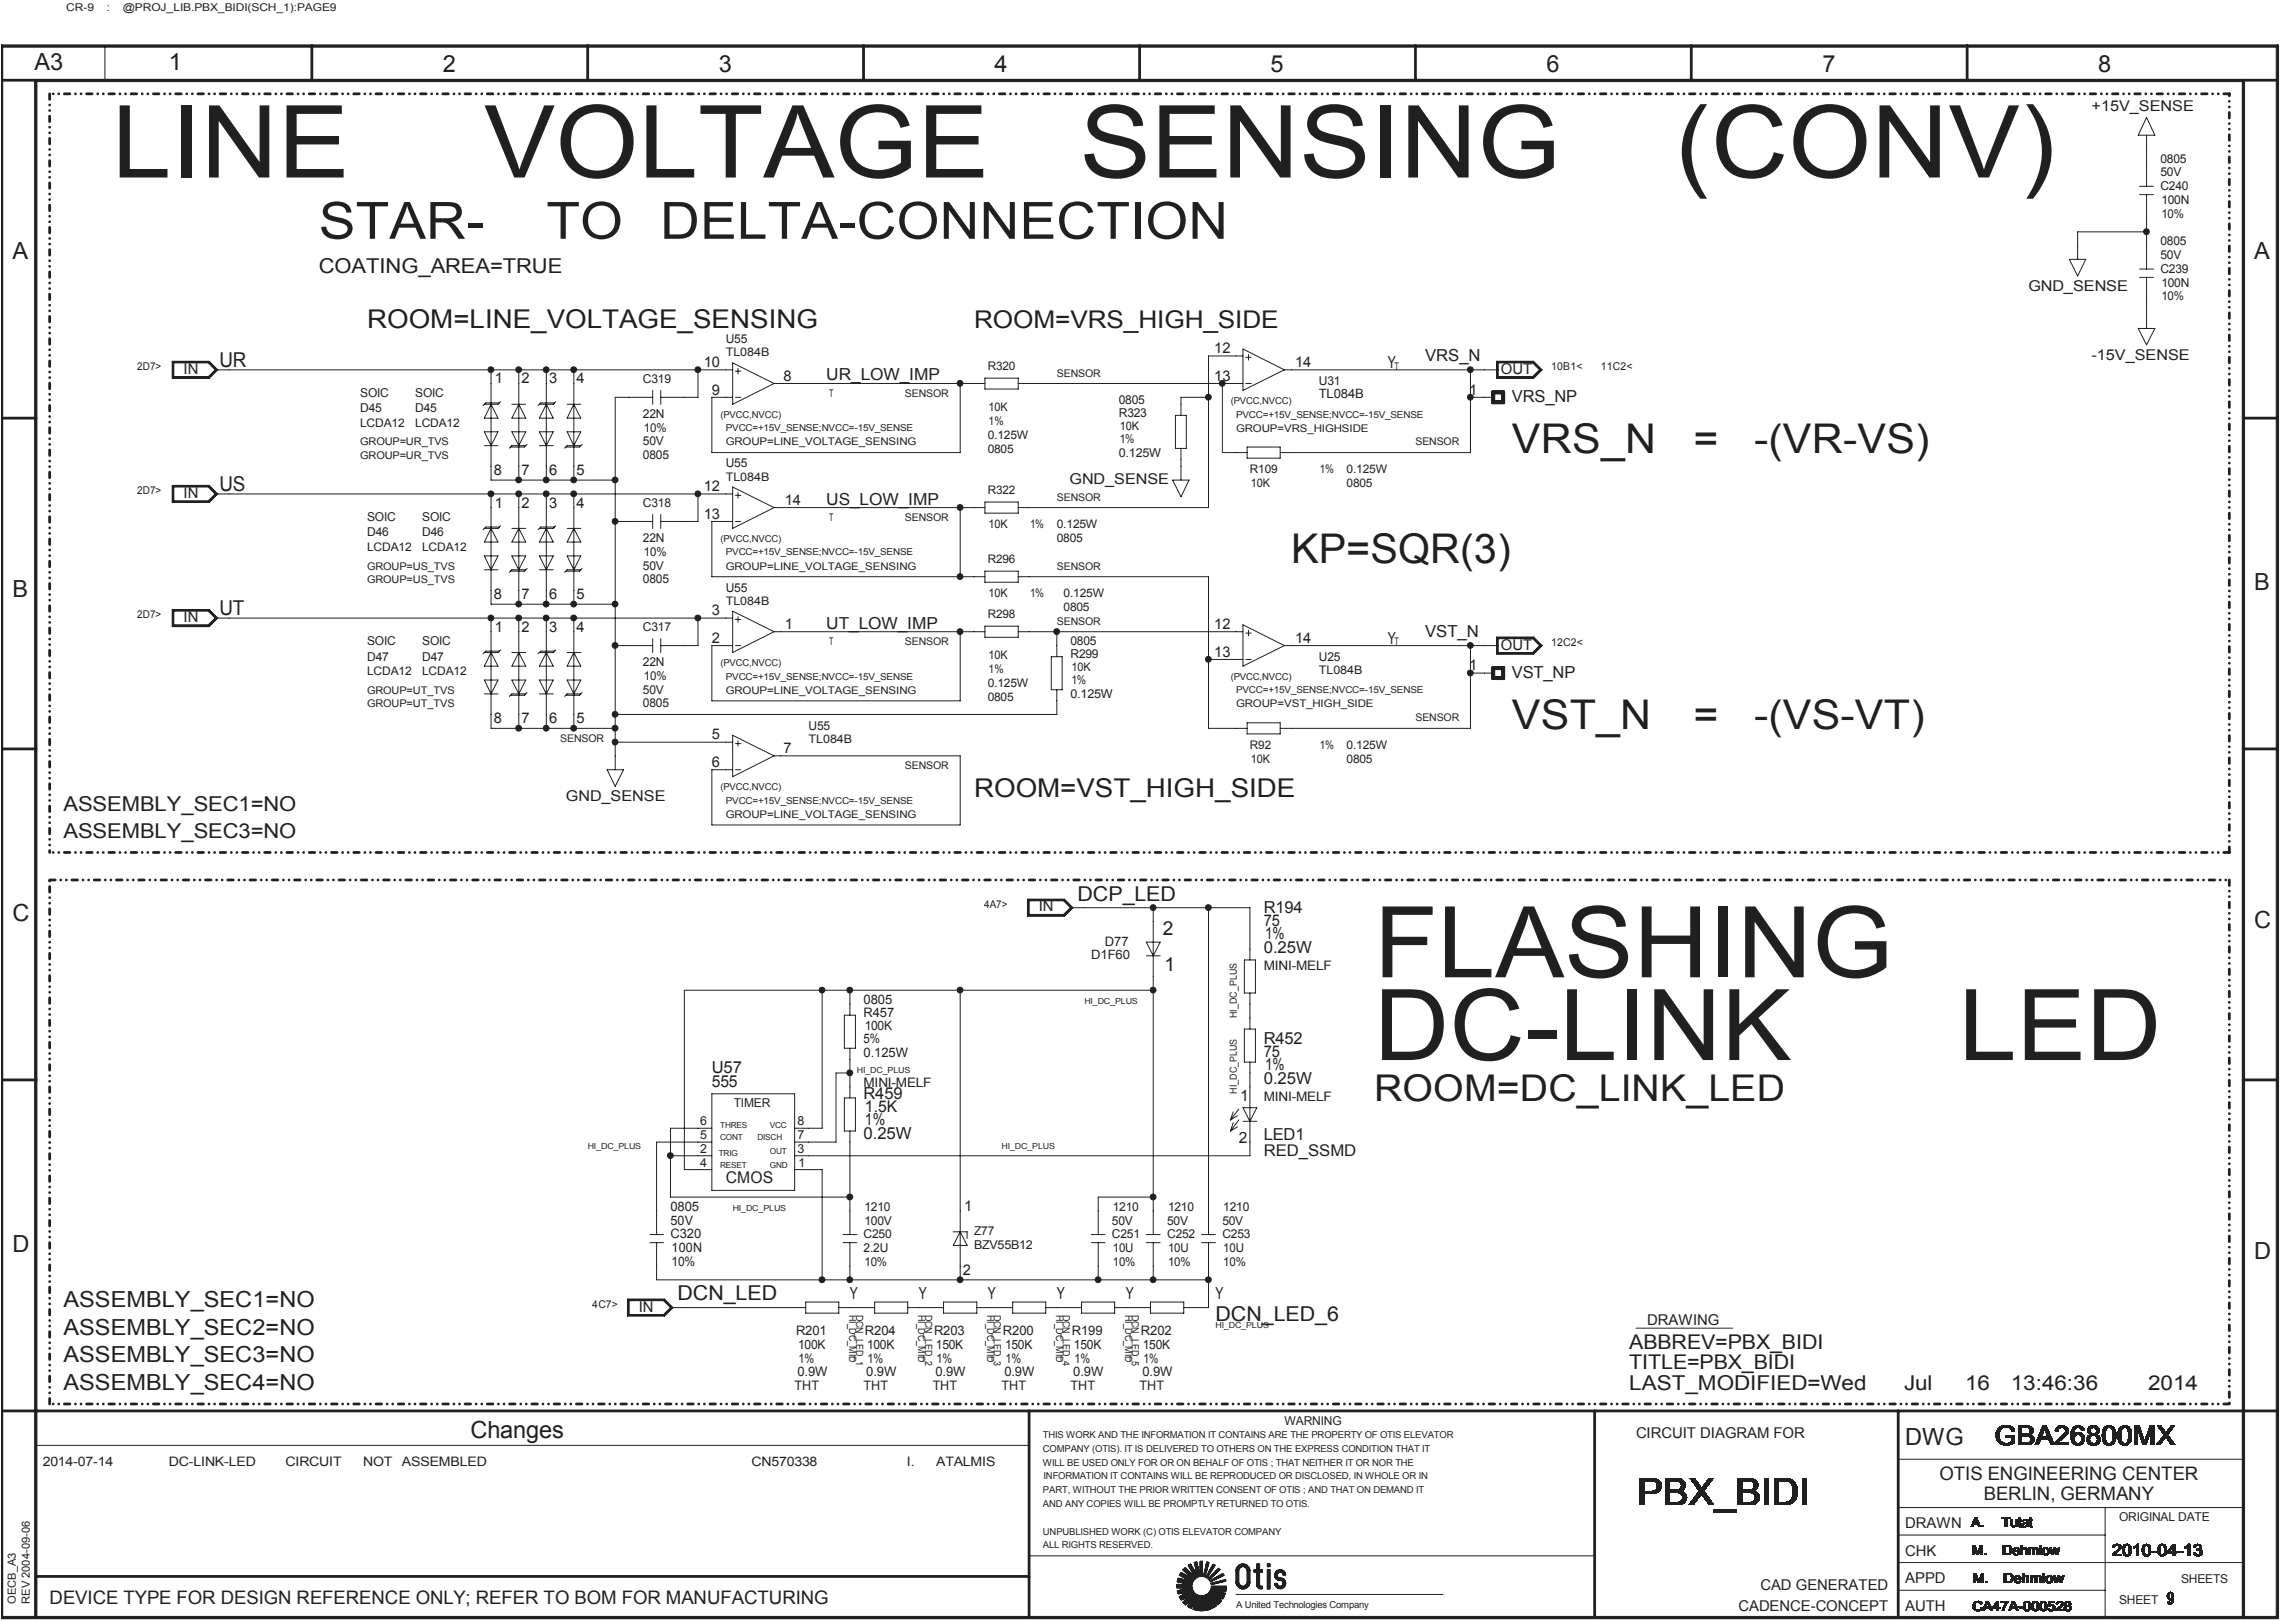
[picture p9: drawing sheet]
<svg xmlns="http://www.w3.org/2000/svg" width="297mm" height="210mm" viewBox="0 0 297 210" stroke-linecap="round" stroke-linejoin="round" font-family="sans-serif">
<defs><g id="words">
<g font-size="13" fill="#231f20">
<text x="14.5" y="23">LINE</text>
<text x="62.6" y="23">VOLTAGE</text>
<text x="139.7" y="23">SENSING</text>
<text x="216.7" y="23">(CONV)</text>
</g>
<g font-size="12.8" fill="#231f20">
<text x="177.8" y="126.5">FLASHING</text>
<text x="177.8" y="137.2">DC-LINK</text>
<text x="253.4" y="137.2">LED</text>
</g>
<g font-size="6.6" fill="#231f20">
<text x="41.2" y="30.9">STAR-</text>
<text x="70.7" y="30.9">TO</text>
<text x="85.4" y="30.9">DELTA-CONNECTION</text>
</g>
<g font-size="5.3" fill="#231f20">
<text x="195.6" y="58.6">VRS_N</text>
<text x="219.1" y="58.6">=</text>
<text x="226.9" y="58.6">-(VR-VS)</text>
<text x="167.1" y="72.9">KP=SQR(3)</text>
<text x="195.6" y="94.3">VST_N</text>
<text x="219.1" y="94.3">=</text>
<text x="226.9" y="94.3">-(VS-VT)</text>
</g>
<g font-size="4.8" fill="#231f20">
<text x="177.8" y="142.4">ROOM=DC_LINK_LED</text>
<text x="211.8" y="194.7">PBX_BIDI</text>
</g>
<text font-size="3.5" fill="#231f20" x="258.1" y="187">GBA26800MX</text>
<g font-size="3.3" fill="#231f20">
<text x="47.5" y="42.5">ROOM=LINE_VOLTAGE_SENSING</text>
<text x="126" y="103.1">ROOM=VST_HIGH_SIDE</text>
</g>
<text font-size="3.2" fill="#231f20" x="126" y="42.5">ROOM=VRS_HIGH_SIDE</text>
<g font-size="3.1" fill="#231f20">
<text x="4.5" y="9.1">A3</text>
<text x="21.9" y="9.1">1</text>
<text x="57.3" y="9.3">2</text>
<text x="93" y="9.3">3</text>
<text x="128.7" y="9.3">4</text>
<text x="164.4" y="9.3">5</text>
<text x="200.1" y="9.3">6</text>
<text x="235.8" y="9.3">7</text>
<text x="271.5" y="9.3">8</text>
<text x="1.6" y="33.5">A</text>
<text x="291.6" y="33.5">A</text>
<text x="1.6" y="77.3">B</text>
<text x="291.6" y="76.4">B</text>
<text x="1.6" y="119.2">C</text>
<text x="291.6" y="120.1">C</text>
<text x="1.6" y="162">D</text>
<text x="291.6" y="162.9">D</text>
<text x="60.9" y="186.1">Changes</text>
<text x="246.5" y="187">DWG</text>
</g>
<g font-size="2.9" fill="#231f20">
<text x="8.2" y="172.7">ASSEMBLY_SEC2=NO</text>
<text x="8.2" y="169.2">ASSEMBLY_SEC1=NO</text>
<text x="8.2" y="176.3">ASSEMBLY_SEC3=NO</text>
<text x="8.2" y="179.9">ASSEMBLY_SEC4=NO</text>
</g>
<g font-size="2.7" fill="#231f20">
<text x="41.2" y="35.3">COATING_AREA=TRUE</text>
<text x="28.4" y="47.5">UR</text>
<text x="28.4" y="63.5">US</text>
<text x="28.4" y="79.6">UT</text>
<text x="8.2" y="104.9">ASSEMBLY_SEC1=NO</text>
<text x="8.2" y="108.5">ASSEMBLY_SEC3=NO</text>
<text x="139.4" y="116.5">DCP_LED</text>
<text x="87.6" y="168.3">DCN_LED</text>
<text x="157.2" y="171">DCN_LED_6</text>
<text x="210.8" y="179.9">LAST_MODIFIED=Wed</text>
<text x="246.3" y="179.9">Jul</text>
<text x="254.2" y="179.9">16</text>
<text x="260.1" y="179.9">13:46:36</text>
<text x="277.9" y="179.9">2014</text>
</g>
<g font-size="2.6" fill="#231f20">
<text x="210.8" y="174.5">ABBREV=PBX_BIDI</text>
<text x="210.8" y="177.2">TITLE=PBX_BIDI</text>
</g>
<g font-size="2.5" fill="#231f20">
<text x="150.5" y="121">2</text>
<text x="150.7" y="125.6">1</text>
</g>
<g font-size="2.4" fill="#231f20">
<text x="250.9" y="191.5">OTIS ENGINEERING CENTER</text>
<text x="256.6" y="194.2">BERLIN, GERMANY</text>
<text x="6.4" y="207.5">DEVICE TYPE FOR DESIGN REFERENCE ONLY; REFER TO BOM FOR MANUFACTURING</text>
</g>
<g font-size="2.2" fill="#231f20">
<text x="273.2" y="201.3">2010-04-13</text>
<text x="280.4" y="207.5">9</text>
</g>
<g font-size="2.1" fill="#231f20">
<text x="179.6" y="47.7">Y</text>
<text x="184.4" y="46.8">VRS_N</text>
<text x="106.9" y="49.2">UR_LOW_IMP</text>
<text x="195.6" y="52">VRS_NP</text>
<text x="106.9" y="65.3">US_LOW_IMP</text>
<text x="106.9" y="81.4">UT_LOW_IMP</text>
<text x="179.6" y="83.3">Y</text>
<text x="184.4" y="82.4">VST_N</text>
<text x="195.6" y="87.7">VST_NP</text>
<text x="163.5" y="119.8">75</text>
<text x="163.5" y="118.1">R194</text>
<text x="163.5" y="123.3">0.25W</text>
<text x="163.7" y="121.5">1%</text>
<text x="163.5" y="136.8">75</text>
<text x="163.5" y="135.1">R452</text>
<text x="92.1" y="140.6">555</text>
<text x="92.1" y="138.8">U57</text>
<text x="111.7" y="142.2">R459</text>
<text x="111.9" y="143.9">1.5K</text>
<text x="163.5" y="140.3">0.25W</text>
<text x="163.7" y="138.5">1%</text>
<text x="111.7" y="147.4">0.25W</text>
<text x="111.9" y="145.6">1%</text>
<text x="163.5" y="149.5">RED_SSMD</text>
<text x="163.5" y="147.6">LED1</text>
<text x="93.9" y="153.1">CMOS</text>
<text x="110" y="168.1">Y</text>
<text x="118.9" y="168.1">Y</text>
<text x="127.8" y="168.1">Y</text>
<text x="136.7" y="168.1">Y</text>
<text x="145.6" y="168.1">Y</text>
<text x="157.2" y="168.1">Y</text>
</g>
<g font-size="2" fill="#231f20">
<text x="160.4" y="142.4">1</text>
<text x="160.3" y="148">2</text>
</g>
<g font-size="1.9" fill="#231f20">
<text x="270.6" y="14.4">+15V_SENSE</text>
<text x="262.4" y="37.6">GND_SENSE</text>
<text x="91" y="47.5">10</text>
<text x="157.1" y="45.7">12</text>
<text x="167.6" y="47.5">14</text>
<text x="270.6" y="46.5">-15V_SENSE</text>
<text x="23.7" y="48.4">IN</text>
<text x="64" y="49.6">1</text>
<text x="67.5" y="49.6">2</text>
<text x="71" y="49.6">3</text>
<text x="74.6" y="49.6">4</text>
<text x="92.1" y="51.1">9</text>
<text x="101.4" y="49.3">8</text>
<text x="157.1" y="49.3">13</text>
<text x="190.1" y="51.1">1</text>
<text x="194.2" y="48.4">OUT</text>
<text x="23.7" y="64.4">IN</text>
<text x="63.9" y="61.4">8</text>
<text x="64" y="65.7">1</text>
<text x="67.5" y="65.7">2</text>
<text x="67.5" y="61.4">7</text>
<text x="71" y="61.4">6</text>
<text x="71" y="65.7">3</text>
<text x="74.6" y="65.7">4</text>
<text x="74.6" y="61.4">5</text>
<text x="91" y="63.6">12</text>
<text x="101.5" y="65.3">14</text>
<text x="138.4" y="62.6">GND_SENSE</text>
<text x="91" y="67.1">13</text>
<text x="63.9" y="77.5">8</text>
<text x="67.5" y="77.5">7</text>
<text x="71" y="77.5">6</text>
<text x="74.6" y="77.5">5</text>
<text x="23.7" y="80.5">IN</text>
<text x="64" y="81.8">1</text>
<text x="67.5" y="81.8">2</text>
<text x="71" y="81.8">3</text>
<text x="74.6" y="81.8">4</text>
<text x="92.1" y="83.2">2</text>
<text x="92.1" y="79.6">3</text>
<text x="101.5" y="81.4">1</text>
<text x="157.1" y="81.4">12</text>
<text x="167.6" y="83.2">14</text>
<text x="157.1" y="85">13</text>
<text x="190.1" y="86.7">1</text>
<text x="194.2" y="84.1">OUT</text>
<text x="63.9" y="93.5">8</text>
<text x="67.5" y="93.5">7</text>
<text x="71" y="93.5">6</text>
<text x="74.6" y="93.5">5</text>
<text x="92.1" y="95.7">5</text>
<text x="92.1" y="99.3">6</text>
<text x="101.4" y="97.5">7</text>
<text x="73.2" y="103.6">GND_SENSE</text>
<text x="134.4" y="117.9">IN</text>
<text x="124.7" y="156.7">1</text>
<text x="124.6" y="164.9">2</text>
<text x="82.6" y="169.7">IN</text>
<text x="213.1" y="171.5">DRAWING</text>
<text x="211.7" y="186.1">CIRCUIT DIAGRAM FOR</text>
<text x="246.5" y="197.7">DRAWN</text>
<text x="246.5" y="201.3">CHK</text>
<text x="224.9" y="208.4">CADENCE-CONCEPT</text>
<text x="227.7" y="205.8">CAD GENERATED</text>
<text x="246.5" y="208.4">AUTH</text>
<text x="246.5" y="204.9">APPD</text>
</g>
<g font-size="1.8" fill="#231f20">
<text x="255.1" y="197.7">A.</text>
<text x="259" y="197.7">Tutat</text>
<text x="255.1" y="201.3">M.</text>
<text x="259.1" y="201.3">Dehmlow</text>
<text x="255.2" y="208.4">CA47A-000528</text>
<text x="255.2" y="204.8">M.</text>
<text x="259.2" y="204.8">Dehmlow</text>
</g>
<g font-size="1.7" fill="#231f20">
<text x="170.6" y="51.5">TL084B</text>
<text x="141.2" y="124.1">D1F60</text>
<text x="142.9" y="122.5">D77</text>
<text x="163.5" y="125.5">MINI-MELF</text>
<text x="111.7" y="129.9">0805</text>
<text x="111.7" y="131.6">R457</text>
<text x="111.7" y="136.7">0.125W</text>
<text x="111.7" y="134.9">5%</text>
<text x="111.9" y="133.2">100K</text>
<text x="111.7" y="140.7">MINI-MELF</text>
<text x="163.5" y="142.4">MINI-MELF</text>
<text x="86.7" y="158.5">50V</text>
<text x="86.7" y="156.7">0805</text>
<text x="86.7" y="160.3">C320</text>
<text x="86.9" y="163.9">10%</text>
<text x="86.9" y="162.1">100N</text>
<text x="103" y="172.8">R201</text>
<text x="111.9" y="172.8">R204</text>
<text x="120.8" y="172.8">R203</text>
<text x="129.8" y="172.8">R200</text>
<text x="138.7" y="172.8">R199</text>
<text x="147.6" y="172.8">R202</text>
<text x="102.8" y="179.9">THT</text>
<text x="103.2" y="178.1">0.9W</text>
<text x="103.3" y="174.6">100K</text>
<text x="103.3" y="176.3">1%</text>
<text x="111.7" y="179.9">THT</text>
<text x="112.1" y="178.1">0.9W</text>
<text x="112.2" y="174.6">100K</text>
<text x="112.2" y="176.3">1%</text>
<text x="120.7" y="179.9">THT</text>
<text x="121" y="178.1">0.9W</text>
<text x="121.1" y="174.6">150K</text>
<text x="121.2" y="176.3">1%</text>
<text x="129.6" y="179.9">THT</text>
<text x="129.9" y="178.1">0.9W</text>
<text x="130" y="174.6">150K</text>
<text x="130.1" y="176.3">1%</text>
<text x="138.5" y="179.9">THT</text>
<text x="138.8" y="178.1">0.9W</text>
<text x="138.9" y="174.6">150K</text>
<text x="139" y="176.3">1%</text>
<text x="147.4" y="179.9">THT</text>
<text x="147.8" y="178.1">0.9W</text>
<text x="147.9" y="174.6">150K</text>
<text x="147.9" y="176.3">1%</text>
<text x="5.5" y="189.7">2014-07-14</text>
<text x="21.9" y="189.7">DC-LINK-LED</text>
<text x="36.9" y="189.7">CIRCUIT</text>
<text x="47" y="189.7">NOT</text>
<text x="52" y="189.7">ASSEMBLED</text>
<text x="97.2" y="189.7">CN570338</text>
<text x="117.3" y="189.7">I.</text>
<text x="121.1" y="189.7">ATALMIS</text>
</g>
<g font-size="1.6" fill="#231f20">
<text x="279.5" y="22.8">50V</text>
<text x="279.5" y="21.1">0805</text>
<text x="279.5" y="24.6">C240</text>
<text x="279.6" y="28.2">10%</text>
<text x="279.6" y="26.4">100N</text>
<text x="279.5" y="35.3">C239</text>
<text x="279.5" y="33.5">50V</text>
<text x="279.5" y="31.8">0805</text>
<text x="279.6" y="37.1">100N</text>
<text x="279.6" y="38.9">10%</text>
<text x="93.9" y="44.4">U55</text>
<text x="46.6" y="51.4">SOIC</text>
<text x="46.6" y="53.4">D45</text>
<text x="53.7" y="51.4">SOIC</text>
<text x="53.7" y="53.4">D45</text>
<text x="83.2" y="49.6">C319</text>
<text x="144.7" y="52.3">0805</text>
<text x="144.7" y="53.9">R323</text>
<text x="170.6" y="49.8">U31</text>
<text x="83.2" y="57.6">50V</text>
<text x="83.2" y="54.1">22N</text>
<text x="83.2" y="59.4">0805</text>
<text x="83.3" y="55.8">10%</text>
<text x="144.7" y="59.1">0.125W</text>
<text x="144.9" y="57.3">1%</text>
<text x="83.2" y="65.7">C318</text>
<text x="93.9" y="60.5">U55</text>
<text x="47.5" y="67.5">SOIC</text>
<text x="47.5" y="69.4">D46</text>
<text x="54.6" y="67.5">SOIC</text>
<text x="54.6" y="69.4">D46</text>
<text x="83.2" y="70.1">22N</text>
<text x="83.3" y="71.9">10%</text>
<text x="83.2" y="73.7">50V</text>
<text x="83.2" y="75.5">0805</text>
<text x="93.9" y="76.5">U55</text>
<text x="47.5" y="83.5">SOIC</text>
<text x="54.6" y="83.5">SOIC</text>
<text x="83.2" y="81.7">C317</text>
<text x="138.5" y="83.5">0805</text>
<text x="47.5" y="85.5">D47</text>
<text x="54.6" y="85.5">D47</text>
<text x="83.2" y="86.2">22N</text>
<text x="83.2" y="89.8">50V</text>
<text x="83.3" y="88">10%</text>
<text x="138.5" y="85.1">R299</text>
<text x="138.6" y="88.5">1%</text>
<text x="170.6" y="85.5">U25</text>
<text x="83.2" y="91.5">0805</text>
<text x="104.6" y="94.4">U55</text>
<text x="138.5" y="90.3">0.125W</text>
<text x="94.9" y="143.3">TIMER</text>
<text x="90.6" y="147.4">5</text>
<text x="90.6" y="145.6">6</text>
<text x="90.6" y="149.2">2</text>
<text x="103.2" y="147.4">7</text>
<text x="103.2" y="149.2">3</text>
<text x="103.2" y="145.6">8</text>
<text x="90.6" y="151">4</text>
<text x="103.3" y="151">1</text>
<text x="111.7" y="160.2">C250</text>
<text x="111.8" y="158.5">100V</text>
<text x="111.8" y="156.7">1210</text>
<text x="126" y="161.7">BZV55B12</text>
<text x="126" y="159.9">Z77</text>
<text x="143.8" y="160.2">C251</text>
<text x="143.8" y="158.5">50V</text>
<text x="144" y="156.7">1210</text>
<text x="151" y="158.5">50V</text>
<text x="151" y="160.2">C252</text>
<text x="151.1" y="156.7">1210</text>
<text x="158.1" y="160.2">C253</text>
<text x="158.1" y="158.5">50V</text>
<text x="158.3" y="156.7">1210</text>
<text x="111.7" y="162">2.2U</text>
<text x="111.8" y="163.8">10%</text>
<text x="144" y="163.8">10%</text>
<text x="144" y="162">10U</text>
<text x="151.1" y="162">10U</text>
<text x="151.1" y="163.8">10%</text>
<text x="158.3" y="163.8">10%</text>
<text x="158.3" y="162">10U</text>
<text x="166.2" y="184.4">WARNING</text>
<text x="274.1" y="196.8">ORIGINAL DATE</text>
<text x="274.1" y="207.5">SHEET</text>
<text x="282.2" y="204.9">SHEETS</text>
</g>
<g font-size="1.5" fill="#231f20">
<text x="93.9" y="46.1">TL084B</text>
<text x="127.8" y="47.9">R320</text>
<text x="127.9" y="53.2">10K</text>
<text x="46.6" y="55.2">LCDA12</text>
<text x="53.7" y="55.2">LCDA12</text>
<text x="127.8" y="58.6">0805</text>
<text x="127.8" y="56.8">0.125W</text>
<text x="127.9" y="55">1%</text>
<text x="144.9" y="55.6">10K</text>
<text x="93.9" y="62.2">TL084B</text>
<text x="127.8" y="63.9">R322</text>
<text x="161.7" y="61.2">R109</text>
<text x="161.8" y="63">10K</text>
<text x="170.7" y="61.2">1%</text>
<text x="174.2" y="63">0805</text>
<text x="174.2" y="61.2">0.125W</text>
<text x="47.5" y="71.3">LCDA12</text>
<text x="54.6" y="71.3">LCDA12</text>
<text x="127.9" y="68.4">10K</text>
<text x="133.3" y="68.4">1%</text>
<text x="136.7" y="70.1">0805</text>
<text x="136.7" y="68.4">0.125W</text>
<text x="127.8" y="72.8">R296</text>
<text x="127.9" y="77.3">10K</text>
<text x="133.3" y="77.3">1%</text>
<text x="137.6" y="77.3">0.125W</text>
<text x="93.9" y="78.3">TL084B</text>
<text x="127.8" y="80">R298</text>
<text x="137.6" y="79.1">0805</text>
<text x="47.5" y="87.3">LCDA12</text>
<text x="54.6" y="87.3">LCDA12</text>
<text x="127.8" y="88.9">0.125W</text>
<text x="127.9" y="85.3">10K</text>
<text x="127.9" y="87.1">1%</text>
<text x="138.6" y="86.8">10K</text>
<text x="170.6" y="87.2">TL084B</text>
<text x="127.8" y="90.7">0805</text>
<text x="104.6" y="96.1">TL084B</text>
<text x="161.7" y="96.9">R92</text>
<text x="161.8" y="98.7">10K</text>
<text x="170.7" y="96.9">1%</text>
<text x="174.2" y="96.9">0.125W</text>
<text x="174.2" y="98.7">0805</text>
</g>
<g font-size="1.4" fill="#231f20">
<text x="8.6" y="1.5">CR-9</text>
<text x="13.8" y="1.5">:</text>
<text x="15.9" y="1.5">@PROJ_LIB.PBX_BIDI(SCH_1):PAGE9</text>
<text x="17.8" y="47.9">2D7&gt;</text>
<text x="180.4" y="47.8">T</text>
<text x="200.7" y="47.9">10B1&lt;</text>
<text x="207.1" y="47.9">11C2&lt;</text>
<text x="107.3" y="51.4">T</text>
<text x="117.1" y="51.4">SENSOR</text>
<text x="136.7" y="48.7">SENSOR</text>
<text x="46.6" y="57.6">GROUP=UR_TVS</text>
<text x="46.6" y="59.4">GROUP=UR_TVS</text>
<text x="93.9" y="57.6">GROUP=LINE_VOLTAGE_SENSING</text>
<text x="159.9" y="55.8">GROUP=VRS_HIGHSIDE</text>
<text x="183.1" y="57.6">SENSOR</text>
<text x="17.8" y="63.9">2D7&gt;</text>
<text x="136.7" y="64.8">SENSOR</text>
<text x="107.3" y="67.5">T</text>
<text x="117.1" y="67.5">SENSOR</text>
<text x="47.5" y="73.7">GROUP=US_TVS</text>
<text x="47.5" y="75.5">GROUP=US_TVS</text>
<text x="93.9" y="73.7">GROUP=LINE_VOLTAGE_SENSING</text>
<text x="136.7" y="73.7">SENSOR</text>
<text x="17.8" y="80">2D7&gt;</text>
<text x="107.3" y="83.5">T</text>
<text x="117.1" y="83.5">SENSOR</text>
<text x="136.7" y="80.8">SENSOR</text>
<text x="180.4" y="83.5">T</text>
<text x="200.7" y="83.5">12C2&lt;</text>
<text x="47.5" y="89.8">GROUP=UT_TVS</text>
<text x="93.9" y="89.8">GROUP=LINE_VOLTAGE_SENSING</text>
<text x="47.5" y="91.5">GROUP=UT_TVS</text>
<text x="159.9" y="91.5">GROUP=VST_HIGH_SIDE</text>
<text x="183.1" y="93.3">SENSOR</text>
<text x="72.5" y="96">SENSOR</text>
<text x="117.1" y="99.6">SENSOR</text>
<text x="93.9" y="105.8">GROUP=LINE_VOLTAGE_SENSING</text>
<text x="127.3" y="117.5">4A7&gt;</text>
<text x="76.6" y="169.2">4C7&gt;</text>
<text x="2.1" y="207.6" transform="rotate(-90 2.1 207.6)">OECB_A3</text>
<text x="3.9" y="207.6" transform="rotate(-90 3.9 207.6)">REV 2004-09-06</text>
</g>
<g font-size="1.3" fill="#231f20">
<text x="160" y="131.7" transform="rotate(-90 160 131.7)">HI_DC_PLUS</text>
<text x="160" y="141.5" transform="rotate(-90 160 141.5)">HI_DC_PLUS</text>
<text x="109.9" y="170.1" transform="rotate(90 109.9 170.1)">HI_DC_MID</text>
<text x="110.8" y="170.1" transform="rotate(90 110.8 170.1)">DCN_LED_1</text>
<text x="118.8" y="170.1" transform="rotate(90 118.8 170.1)">HI_DC_MID</text>
<text x="119.7" y="170.1" transform="rotate(90 119.7 170.1)">DCN_LED_2</text>
<text x="127.7" y="170.1" transform="rotate(90 127.7 170.1)">HI_DC_MID</text>
<text x="128.6" y="170.1" transform="rotate(90 128.6 170.1)">DCN_LED_3</text>
<text x="136.6" y="170.1" transform="rotate(90 136.6 170.1)">HI_DC_MID</text>
<text x="137.5" y="170.1" transform="rotate(90 137.5 170.1)">DCN_LED_4</text>
<text x="145.5" y="170.1" transform="rotate(90 145.5 170.1)">HI_DC_MID</text>
<text x="146.4" y="170.1" transform="rotate(90 146.4 170.1)">DCN_LED_5</text>
</g>
<g font-size="1.2" fill="#231f20">
<text x="159.2" y="52.3">(PVCC,NVCC)</text>
<text x="93.2" y="54.1">(PVCC,NVCC)</text>
<text x="93.9" y="55.8">PVCC=+15V_SENSE;NVCC=-15V_SENSE</text>
<text x="159.9" y="54.1">PVCC=+15V_SENSE;NVCC=-15V_SENSE</text>
<text x="93.2" y="70.1">(PVCC,NVCC)</text>
<text x="93.9" y="71.9">PVCC=+15V_SENSE;NVCC=-15V_SENSE</text>
<text x="93.2" y="86.1">(PVCC,NVCC)</text>
<text x="93.9" y="87.9">PVCC=+15V_SENSE;NVCC=-15V_SENSE</text>
<text x="159.2" y="87.9">(PVCC,NVCC)</text>
<text x="159.9" y="89.7">PVCC=+15V_SENSE;NVCC=-15V_SENSE</text>
<text x="93.2" y="102.2">(PVCC,NVCC)</text>
<text x="93.9" y="104">PVCC=+15V_SENSE;NVCC=-15V_SENSE</text>
<text x="134.9" y="187.9">COMPANY (OTIS). IT IS DELIVERED TO OTHERS ON THE EXPRESS CONDITION THAT IT</text>
<text x="134.9" y="189.7">WILL BE USED ONLY FOR OR ON BEHALF OF OTIS ; THAT NEITHER IT OR NOR THE</text>
<text x="134.9" y="186.1">THIS WORK AND THE INFORMATION IT CONTAINS ARE THE PROPERTY OF OTIS ELEVATOR</text>
<text x="135" y="191.4">INFORMATION IT CONTAINS WILL BE REPRODUCED OR DISCLOSED, IN WHOLE OR IN</text>
<text x="134.9" y="195">AND ANY COPIES WILL BE PROMPTLY RETURNED TO OTIS.</text>
<text x="134.9" y="193.2">PART, WITHOUT THE PRIOR WRITTEN CONSENT OF OTIS ; AND THAT ON DEMAND IT</text>
<text x="134.9" y="200.4">ALL RIGHTS RESERVED.</text>
<text x="134.9" y="198.6">UNPUBLISHED WORK (C) OTIS ELEVATOR COMPANY</text>
<text x="159.9" y="208">A United Technologies Company</text>
</g>
<g font-size="1.1" fill="#231f20">
<text x="140.3" y="129.9">HI_DC_PLUS</text>
<text x="110.9" y="138.8">HI_DC_PLUS</text>
<text x="76" y="148.7">HI_DC_PLUS</text>
<text x="93" y="149.5">TRIG</text>
<text x="93.2" y="147.6">CONT</text>
<text x="93.2" y="146">THRES</text>
<text x="98" y="147.6">DISCH</text>
<text x="99.6" y="149.4">OUT</text>
<text x="99.6" y="146">VCC</text>
<text x="129.6" y="148.7">HI_DC_PLUS</text>
<text x="93.2" y="151.1">RESET</text>
<text x="99.6" y="151.1">GND</text>
<text x="94.8" y="156.7">HI_DC_PLUS</text>
<text x="157.2" y="171.8">HI_DC_PLUS</text>
</g>
</g></defs>
<g fill="none" stroke="#231f20" stroke-width=".36">
<path d="M.2 5.9h294.5v203.5h-294.5zM.2 10.4h294.5M4.7 10.4v199M40.3 5.9v4.5M76 5.9v4.5M111.7 5.9v4.5M147.4 5.9v4.5M183.1 5.9v4.5M218.8 5.9v4.5M254.5 5.9v4.5M290.2 10.4v199M.2 54.1h4.5"/>
<path d="M193.1 50.7h1.4v1.4h-1.4zM193.2 50.8h1.3v1.3h-1.3zM193.2 50.8h1.2v1.2h-1.2zM193.3 50.9h1.1v1.1h-1.1zM290.2 54.1h4.5M.2 96.9h4.5M193.1 86.4h1.4v1.4h-1.4zM193.2 87.8v-1.3h1.3v1.3M193.2 86.5h1.2v1.2h-1.2zM193.3 86.5h1.1v1.2h-1.1zM290.2 96.9h4.5M.2 139.8h4.5"/>
<path d="M290.2 139.8h4.5M.2 182.6h294.5M133.1 182.6v26.8M206.3 182.6v26.8M245.6 182.6v26.8M4.7 204h128.4"/>
</g>
<path d="M6.4 12.1v98.2M288.4 12.1h-282M6.4 113.9h282M288.4 110.3h-282M288.4 110.3v-98.2M288.4 113.9v67.8M6.4 181.7v-67.8M288.4 181.7h-282" fill="none" stroke="#231f20" stroke-width=".36" stroke-dasharray=".7 .7 0 .7 0 .7"/>
<g fill="none" stroke="#231f20" stroke-width=".13">
<path d="M.4 6.1h294.1v203.1h-294.1zM13.6 5.9v4.5M277.7 17.5v6.6M277.7 15.2l1.1 2.3h-2.2zM267.7 33.6h2.1l-1 2.1zM276.8 25.2h1.8M276.8 24.1h1.8M276.8 35.9h1.8M276.8 34.8h1.8M277.7 25.2v9.6M277.7 35.9v6.6M277.7 30h-8.9v3.6"/>
<path d="M22.3 46.8h4.8l1.1 1.1-1.1 1.1h-4.8zM22.4 46.8h4.6l1.1 1.1-1.1 1h-4.6zM22.4 46.9h4.6l1 1-1 .9h-4.6zM22.5 47h4.4l.9 .9-.9 .9h-4.4zM27.8 47.9h67M62.7 57.7h1.7M62.7 55.9h1.7l-.9 1.8zM63.5 52.3l.9 1.8h-1.7zM63.5 47.9v14.2h16.1M64.6 52.1h-1.8l-.3 .4M64.8 52l-.4 .3h-1.7M66.2 52.3h1.8"/>
<path d="M66.2 55.9h1.8l-.9 1.8zM67.1 52.3l.9 1.8h-1.8zM67.1 47.9v14.2M68 57.7h-1.8l-.3 .3M68.2 57.5l-.4 .4h-1.8M69.8 57.7h1.8M69.8 55.9h1.8l-.9 1.8zM70.7 47.9v14.2M70.7 52.3l.9 1.8h-1.8zM71.8 52.1h-1.8l-.4 .4M71.9 52l-.3 .3h-1.8M73.4 52.3h1.7"/>
<path d="M73.4 55.9h1.7l-.9 1.8zM74.2 47.9v14.2M74.2 52.3l.9 1.8h-1.7zM75.1 57.7h-1.7l-.4 .3M75.3 57.5l-.3 .4h-1.8M84.4 51.4h-4.8v48.2M84.4 50.5v1.8M85.5 50.5v1.8M90.3 47.9v3.5h-4.8M94.8 47l5.3 2.6-5.3 2.7zM95.1 51.4h.7M95.1 48h.7"/>
<path d="M95.5 47.7v.7M100.1 49.6h27.3M124.2 49.6v9h-32.1v-7.2h2.7M127.4 48.9h4.3v1.4h-4.3zM131.7 49.6h29.1M152.1 53.8h1.4v4.2h-1.4zM152.8 58v4.1M156.3 51.4h-3.5v2.4M158.1 49.6v9h3.2M160.8 46.1h-4.5v19.6h-24.6M160.8 45.2l5.4 2.7-5.4 2.6zM161.2 49.6h.7"/>
<path d="M161.2 46.2h.7M161.3 57.9h4.3v1.4h-4.3zM161.5 45.9v.7M166.2 47.9h27.6M190.2 47.9v10.7h-24.6M190.2 51.4h2.9M193.6 46.8h4.8l1.1 1.1-1.1 1.1h-4.8zM193.7 46.8h4.6l1.1 1.1-1.1 1h-4.6zM193.7 46.9h4.6l1 1-1 .9h-4.6zM193.8 47h4.5l.9 .9-.9 .9h-4.5zM276.6 42.5h2.2l-1.1 2.1zM22.3 62.8h4.8l1.1 1.1-1.1 1.1h-4.8z"/>
<path d="M22.3 78.9h4.8l1.1 1.1-1.1 1.1h-4.8zM22.4 78.9h4.6l1.1 1.1-1.1 1h-4.6zM22.4 62.9h4.6l1.1 1-1.1 1h-4.6zM22.4 62.9h4.6l1 1-1 1h-4.6zM22.4 79h4.6l1 1-1 .9h-4.6zM22.5 63h4.4l.9 .9-.9 .9h-4.4zM22.5 79.1h4.4l.9 .9-.9 .9h-4.4zM27.8 63.9h67M27.8 80h67M62.7 73.7h1.7M62.7 71.9h1.7l-.9 1.8zM63.5 80v14.3h16.1"/>
<path d="M63.5 63.9v14.3h16.1M63.5 68.4l.9 1.7h-1.7zM64.6 68.2h-1.8l-.3 .4M64.8 68.1l-.4 .3h-1.7M66.2 68.4h1.8M66.2 71.9h1.8l-.9 1.8zM67.1 63.9v14.3M67.1 80v14.3M67.1 68.4l.9 1.7h-1.8zM68 73.7h-1.8l-.3 .4M68.2 73.6l-.4 .3h-1.8M69.8 73.7h1.8"/>
<path d="M69.8 71.9h1.8l-.9 1.8zM70.7 63.9v14.3M70.7 80v14.3M70.7 68.4l.9 1.7h-1.8zM71.8 68.2h-1.8l-.4 .4M71.9 68.1l-.3 .3h-1.8M73.4 68.4h1.7M73.4 71.9h1.7l-.9 1.8zM74.2 63.9v14.3M74.2 80v14.3M74.2 68.4l.9 1.7h-1.7zM75.1 73.7h-1.7l-.4 .4"/>
<path d="M75.3 73.6l-.3 .3h-1.8M79.6 67.5h4.8M84.4 66.6v1.8M85.5 66.6v1.8M90.3 80v3.5h-4.8M90.3 63.9v3.6h-4.8M94.8 67.5h-2.7v7.1h35.3M94.8 63l5.3 2.7-5.3 2.7zM94.8 79.1l5.3 2.7-5.3 2.6zM95.1 67.5h.7M95.1 64.1h.7M95.5 63.7v.8"/>
<path d="M95.5 79.8v.7M100.1 65.7h27.3M124.2 65.7v8.9M127.4 65h4.3v1.4h-4.3zM127.4 73.9h4.3v1.5h-4.3zM131.7 74.6h24.6v19.7h5M151.7 62.1h2.1l-1 2.2zM62.7 89.8h1.7M62.7 88h1.7l-.9 1.8zM63.5 84.4l.9 1.8h-1.7zM64.6 84.3h-1.8l-.3 .3M64.8 84.1l-.4 .3h-1.7"/>
<path d="M66.2 84.4h1.8M66.2 88h1.8l-.9 1.8zM67.1 84.4l.9 1.8h-1.8zM68 89.8h-1.8l-.3 .3M68.2 89.6l-.4 .4h-1.8M69.8 89.8h1.8M69.8 88h1.8l-.9 1.8zM70.7 84.4l.9 1.8h-1.8zM71.8 84.3h-1.8l-.4 .3M71.9 84.1l-.3 .3h-1.8M73.4 84.4h1.7M73.4 88h1.7l-.9 1.8z"/>
<path d="M74.2 84.4l.9 1.8h-1.7zM75.1 89.8h-1.7l-.4 .3M75.3 89.6l-.3 .4h-1.8M78.5 99.6h2.2l-1.1 2.2zM79.6 83.5h4.8M79.6 96.1h15.2M84.4 82.6v1.8M85.5 82.6v1.8M94.8 95.2l5.3 2.6-5.3 2.7zM95.1 83.5h.7M95.1 80.2h.7M95.1 99.6h.7"/>
<path d="M95.1 96.2h.7M95.5 95.9v.7M100.1 97.8h24.1v9h-32.1v-7.2h2.7M100.1 81.8h27.3M124.2 81.8v8.9h-32.1v-7.2h2.7M127.4 81h4.3v1.5h-4.3zM131.7 81.8h29.1M136 85h1.4v4.3h-1.4zM136.7 81.8v3.2M136.7 89.3v3.2h-57.1M156.3 85.3h4.5M160.8 80.9l5.4 2.6-5.4 2.7z"/>
<path d="M161.2 85.3h.7M161.2 81.9h.7M161.3 93.5h4.3v1.5h-4.3zM161.5 81.6v.7M166.2 83.5h27.6M190.2 83.5v10.8h-24.6M190.2 87.1h2.9M193.6 82.4h4.8l1.1 1.1-1.1 1.2h-4.8zM193.7 82.5h4.6l1.1 1-1.1 1.1h-4.6zM193.7 82.6h4.6l1 .9-1 1h-4.6zM193.8 82.6h4.5l.9 .9-.9 .9h-4.5zM132.9 116.4h4.8l1.1 1.1-1.1 1.1h-4.8z"/>
<path d="M133 116.4h4.7l1 1.1-1 1h-4.7zM133.1 116.5h4.6l.9 1-.9 .9h-4.6zM133.1 116.6h4.5l.9 .9-.9 .8h-4.5zM138.5 117.5h23.2v6.7M149.2 117.5v42.3M156.3 117.5v42.3M106.4 128.1v17.9h-3.6M109.2 131.4h1.5v4.3h-1.5zM110 128.1v3.3M110 135.7v6.4M110 138.9h-1.8v8.9h-5.4M124.2 128.1v37.5"/>
<path d="M148.3 121.9h1.8l-.9 1.8zM148.3 123.7h1.8M149.2 128.1h-60.7v23.3h3.6M161 124.2h1.4v4.3h-1.4zM161 133.2h1.4v4.2h-1.4zM161.7 128.5v4.7M161.7 137.4v12.2h-58.9M84.1 159.8h1.7M86.7 149.6h5.4M92.1 141.5h10.7v12.6h-10.7zM92.1 146h-5.4v8.9h23.3M92.1 147.8h-7.2v12"/>
<path d="M102.8 151.4h3.6v14.2M109.1 159.8h1.8M109.2 142.1h1.5v4.3h-1.5zM110 146.4v13.4M123.3 159.4h1.8v.9M124.2 159.4l.9 1.8h-1.8zM141.2 159.8h1.7M148.3 159.8h1.8M149.2 154.9h-7.1v4.9M155.5 159.8h1.7M159.5 143.9l-.3 1M159.5 145.3l-.3 1.1"/>
<path d="M160.1 144.4l-.9 .5M160.1 145.8l-.9 .6M160.3 143.5l-1.1 1.4M160.3 144.9l-1.1 1.5M160.8 143.3h1.8l-.9 1.8zM160.8 145.1h1.8M81.2 168.1h4.8l1.1 1.1-1.1 1.1h-4.8zM81.2 168.2h4.7l1.1 1-1.1 1h-4.7zM81.3 168.3h4.6l1 .9-1 1h-4.6zM81.4 168.3h4.4l.9 .9-.9 .9h-4.4zM84.1 160.8h1.7M84.9 160.8v4.8h71.4"/>
<path d="M86.7 169.2h17.5M104.2 168.5h4.3v1.4h-4.3zM108.5 169.2h4.7M109.1 160.8h1.8M110 160.8v4.8M113.2 168.5h4.2v1.4h-4.2zM117.4 169.2h4.7M122.1 168.5h4.3v1.4h-4.3zM126.4 169.2h4.6M131 168.5h4.3v1.4h-4.3zM135.3 169.2h4.6M139.9 168.5h4.3v1.4h-4.3z"/>
<path d="M141.2 160.8h1.7M142.1 160.8v4.8M144.2 169.2h4.6M148.3 160.8h1.8M148.8 168.5h4.3v1.4h-4.3zM149.2 160.8v4.8M155.5 160.8h1.7M156.3 160.8v8.4h-3.2M211.7 171.9h12.5M4.7 187h128.4M245.6 195.1h44.6M245.6 188.8h44.6"/>
<path d="M245.6 198.7h26.7M272.3 195.1v14.3M4.5 209.4v-198.8h285.9v198.8M133.1 201.3h73.2M152.2 205.5h2M152.2 205.1h2M152.2 205h2.1M152.2 205.5h2.1M152.2 205.2h2M152.2 205.3h2M152.2 205.4h2M152.3 204.7h2"/>
<path d="M152.3 204.6h2.1M152.3 204.6h1.5M152.3 204.5h1.4M152.3 206h2.1M152.3 205.9h2.1M152.3 204.4h.9M152.3 204.5h1.1M152.3 206h2.2M152.3 206.1h1.1M152.3 204.5h1.2M152.3 206.1h.9M152.4 204.4h.6"/>
<path d="M152.4 204.3h.3M152.4 206.2h.3M152.4 206.2h.7M152.4 204.3h.4M152.4 206.2h.5M152.4 204.2h.1M152.4 206.2h.2M152.4 206.3l1.3-.3-1.2 .6h1.1M152.4 205.8h1.9M152.5 204.7h1.8M152.5 203.8l1.5 .8-1.6-.4M152.6 203.8h.8"/>
<path d="M152.6 206.7h.8M152.6 205.8h1.7M152.6 206.7h.9M152.6 203.7h.6M152.6 203.8h.7M152.6 206.8h.7M152.6 206.8h.8M152.6 204.8h1.7M152.6 206.6h1M152.7 203.7h.5M152.7 203.6h.4M152.7 203.9h.8"/>
<path d="M152.7 206.9h.5M152.7 206.9h.4M152.7 203.6h.3M152.7 206.6h1M152.7 205.8h1.6M152.7 203.6h.2M152.7 207h.3M152.7 206.5h5.7M152.8 203.5h.1M152.8 203.9h.8M152.8 207h.1M152.8 207.1h.1"/>
<path d="M152.8 206.5h5.6M152.8 207.1l1-.6-.8 .9h.7M152.8 204.8h1.5M152.8 204h.9M152.8 205.7h1.5M152.9 206.5h2.3M152.9 204h.9M153 204.8h1.3M153 206.4h2M153 205.7h1.3M153 204.1h.8M153.1 203.1h.5"/>
<path d="M153.1 207.4h.6M153.1 203.2h.6M153.1 207.3h.7M153.1 206.4h1.8M153.1 204.1h.8M153.1 203.2l.6 .1M153.1 203h.4M153.1 206.3h1.7M153.1 204.9h1.2M153.1 207.3h.8M153.1 207.5h.5M153.1 205.7h1.2"/>
<path d="M153.2 203h.3M153.2 204.2h.8M153.2 203.3h.6M153.2 207.2h.7M153.2 207.5h.4M153.2 203h.2M153.2 207.2h.8M153.2 206.3h1.5M153.2 202.9h.2M153.2 204.2h.9M153.2 207.6h.3M153.2 207.1h.8"/>
<path d="M153.3 205.6h1M153.3 204.2h.8M153.3 202.9h.1M153.3 207.6h.2M153.3 206.2h1.4M153.3 203.4h.5M153.3 207.1h4.6M153.3 207.1h.7M153.3 203.4h.6M153.3 207.7h.1M153.3 204.9h1M153.4 203.4h.5"/>
<path d="M153.4 207.7h.1M153.4 204.2h1.3M153.4 207h4.4M153.4 203.5h.6M153.4 204.3h1.3M153.4 207.7l.7-.6-.5 .8M153.4 206.2h1.2M153.4 206.9h4.4M153.4 203.6h.6M153.4 206.9h4.3M153.4 204.3h1.2M153.5 203.6h.6"/>
<path d="M153.5 206.9h4.2M153.5 204.9h.8M153.5 205.5h.8M153.5 203.6h.7M153.5 204.4h1.1M153.5 206.8h4.2M153.5 206.1h1M153.6 203.7h.6M153.6 204.4h1M153.6 206.1h.9M153.6 206.8h4M153.6 203.7h.7"/>
<path d="M153.6 203.1h-.6l1.3 1.2-1.5-.8M153.6 206.7h4.7M153.6 205h.7M153.7 203.8h.6M153.7 205.5l-1.4 .4h2M153.7 207.9h.6M153.7 206.7h4.7M153.7 204.5h.8M153.7 202.5l.9 1.6-1.3-1.2M153.7 206.6h4.7M153.7 207.8h.6M153.7 202.5h.4"/>
<path d="M153.7 207.7h.7M153.7 208h.5M153.7 207.7h.6M153.7 202.6h.4M153.7 202.6h.5M153.8 203.9h.6M153.8 207.7h.6M153.8 202.7h.4M153.8 204.5h.7M153.8 202.5h.3M153.8 207.6h.7M153.8 202.7h.5"/>
<path d="M153.8 207.5h3.4M153.8 208h.3M153.8 202.8h.5M153.8 204.5h.6M153.8 207.5h.7M153.9 203.9h.6M153.9 202.9h.4M153.9 204.6h.5M153.9 207.4h3.2M153.9 207.5h.6M153.9 202.5h.2M153.9 208.1h.2"/>
<path d="M153.9 204h2M154 203h.3M154 202.9h.3M154 204h1.9M154 207.4h3.1M154 207.3h3.1M154 202.4h.1M154 203h.4M154 208.1h.1M154 207.3h3M154 203.1h.5M154 203.1h.4"/>
<path d="M154 204.1h1M154 207.2h4M154.1 204.1h.8M154.1 208.2l.5-.8-.3 .9M154.1 203.1h.4M154.1 207.1h3.9M154.1 204.2h.8M154.1 203.2h.4M154.1 203.2l.4 .1M154.1 204.2h.7M154.1 203.3h.5M154.2 204.2h.5"/>
<path d="M154.2 203.4h.4M154.2 203.3h.4M154.3 203.4h.3M154.3 203.5h.3M154.3 203.6h.4M154.3 203.5h.4M154.3 204.7h-2l1.5 .3M154.3 208.3h.6M154.4 208.2h.5M154.4 203.7h.4M154.4 208.3h.5M154.4 203.8h.4"/>
<path d="M154.4 208.1h.6M154.4 208h.6M154.5 203.8h.4M154.5 207.9h.5M154.5 203.9h1.1M154.5 207.8h.6M154.5 207.9h.6M154.5 207.7h.6M154.5 208.3h.4M154.5 207.7h1.9M154.5 207.7h2.8M154.5 202.2h.4"/>
<path d="M154.5 202.3h.4M154.6 202.5h.3M154.6 202.4h.3M154.6 207.6h2.6M154.6 207.5h2.6M154.6 202.6h.3M154.6 207.5h2.5M154.6 202.2h.2M154.6 208.4h.3M154.6 202.7h.3M154.6 202.7h.4M154.7 202.9h.3"/>
<path d="M154.7 202.8h.3M154.7 203h.3M154.7 203h.4M154.7 203.1h.4M154.7 203.2h.4M154.8 208.4h.1l.2-.8v.9M154.8 203.3h.3M154.8 203.2h.3M154.8 202.2h-.3l.4 1.8-.9-1.6M154.8 203.4h.3M154.8 203.5h.4M154.9 203.6h.3"/>
<path d="M154.9 203.5h.3M154.9 203.7h.3M154.9 203.8h.7M155 208h-.6M155.1 208.2h.6M155.1 208.1h.6M155.1 208.4h.6M155.1 207.8h.6M155.1 207.9h.6M155.1 208h.6M155.1 207.8h1.3M155.1 207.7h1.3"/>
<path d="M155.1 208.3h.6M155.3 202.5h.3M155.3 202.4h.3M155.3 203.6h.3M155.3 203h.3M155.3 202v1.9l-.5-1.8M155.3 202.1h.3M155.3 203.1h.3M155.3 203.7h.3M155.3 202.2h.3M155.3 202.9h.3M155.3 203.5h.3"/>
<path d="M155.3 203.4h.3M155.3 203.3h.3M155.3 203.2h.3M155.3 202.3h.3M155.3 202.6h.3M155.3 202.7h.3M155.3 202.8h.3M155.3 202h.3v2M155.3 208.5h.3M155.7 203.9h.2M155.7 203.9h.3M155.7 203.8h.3"/>
<path d="M155.7 203.7h.3M155.8 203.6h.2M155.8 206.5h2.6M155.8 203.5h.2M155.8 203.4h.2M155.8 207.8h.6M155.8 207.9h.6M155.8 203.3h.3M155.8 208h.7M155.8 203.4h.3M155.9 203.1h.3M155.9 208.1h.6"/>
<path d="M155.9 203.2h.2M155.9 208h.6M155.9 203.1h.2M155.9 206.4h2.5M155.9 203h.3M155.9 208.2h.6M156 202.9h.2M156 208.2h.5M156 208.3h.6M156 202.8h.2M156 208.4h.3M156 208.3h.5"/>
<path d="M156 208.3h.4M156 202.7h.3M156 202.5h.3M156 204h.3M156 204.2h.2M156 204.1h.2M156 202.6h.3M156 206.4h2.4M156 202.4h.3M156 202.4h.4M156.1 203.9h.2M156.1 204.2h.1"/>
<path d="M156.1 208.4h-.1l-.3-.7v.8M156.1 202.2h.3M156.1 206.3h2.4M156.1 202.3h.3M156.1 202.1h.1M156.1 202.2h.2M156.1 203.9h.3M156.1 202.1l-.4 1.9M156.2 203.8h.2M156.2 206.3h2.3M156.2 203.7h.3M156.3 203.6h.2"/>
<path d="M156.3 206.2h2.1M156.3 203.6h.3M156.3 204.4h.2M156.3 204.3h.3M156.3 206.2h2M156.3 203.5h.3M156.3 204.2h.3M156.3 206.2h1.9M156.4 204.4h.1M156.4 204.2h.3M156.4 203.4h.2M156.4 203.4h.3"/>
<path d="M156.4 206.1h1.7M156.4 206.1h1.8M156.4 202.2l-.5 1.9M156.4 207.7h.8M156.4 203.3h.3M156.5 204.1h.3M156.5 207.7h.8M156.5 203.2h.3M156.5 206h2.1M156.5 204.6h.3M156.5 207.8h.8M156.5 203.1h.3"/>
<path d="M156.5 205.9h2.1M156.6 203.1h.3M156.6 204.7h.1M156.6 205.9h2M156.6 205.8h2M156.6 203h.3M156.6 207.9h.7M156.6 204.5h.3M156.6 205.7h2M156.6 207.9h.6M156.6 204h.3M156.7 205.5h1.9"/>
<path d="M156.7 205.6h1.9M156.7 202.9h.2M156.7 203.9h.2M156.7 202.9h.3M156.7 205h.3M156.7 208h.5M156.7 205h.4M156.7 204.9h.6M156.7 204.5h.3M156.7 205.7h1.9M156.7 205.5h2M156.7 204.5h.4"/>
<path d="M156.7 205.1h.2M156.7 203.9h.3M156.7 208h.4M156.7 202.8h.3M156.7 205.3h2M156.7 205.4h2M156.7 203.9h.4M156.7 208.1h.3M156.8 208.2h.1M156.8 203.8h.3M156.8 208.1h.1M156.8 202.7h.3"/>
<path d="M156.8 208.2l-.4-.6 .2 .7M156.8 204.9h.7M156.9 203.8h.3M156.9 202.6h.3M156.9 202.6h.2M156.9 202.5h.3l-1 1.7M156.9 203.7h.3M156.9 202.5h.2M156.9 204h-.3M156.9 204.4h.4M156.9 202.5h.1M156.9 202.4l-.9 1.7h.2"/>
<path d="M156.9 204.3h.5M156.9 204.8h.8M157 203.6h.3M157 204.3h.5M157 207.3h1M157.1 203.6h.3M157.1 204.8h.7M157.1 203.5h.3M157.1 204.2h.4M157.1 207.3h.9M157.1 203.5h.4M157.1 207.3h.8"/>
<path d="M157.2 204.2h.4M157.2 203.4h.3M157.2 207.4h.7M157.2 204.2h.5M157.2 207.4h.6M157.2 204.8h.8M157.2 204.4h-.4M157.2 203.4h.4M157.3 204.2h.4M157.3 203.3h.3M157.3 203.6h-.4M157.3 203.3h.4"/>
<path d="M157.3 207.5h.5M157.3 204.1h.5M157.3 204.7h.8M157.3 207.5h.4M157.4 207.5h.3M157.4 204.1h.5M157.4 207.6h.3M157.4 203.2h.4M157.5 207.6h.1M157.5 203.1h.3M157.5 203.1h.3l-1.4 1.4M157.5 204.7h.8"/>
<path d="M157.5 207.7h.1M157.5 203h.3M157.5 207.7l-.5-.5 .3 .6h-.7M157.6 203h.1M157.6 204h.5M157.6 204.7h.8M157.7 203.9h.5M157.7 202.9l-1.4 1.4h.3M157.7 206.8h.6M157.7 203.9h.6M157.7 203.2l-.4 .1M157.8 203.9h.6l-1.8 .8"/>
<path d="M157.8 204.6h.8l-1.9 .5M157.8 203.8h.6M157.9 203.8h.4M157.9 204.6h.7M157.9 206l.6 .2h-2.3M158 203.8h.3M158 206.9h.2M158 203.7h.3M158 204.5h.6M158.1 206.9h.1M158.1 204h-.6M158.1 203.7h.2"/>
<path d="M158.1 203.6h.1M158.2 206.9l-.7-.2 .5 .5h-4M158.2 204.5h.4M158.2 203.6l-1.7 1h.4M158.3 204.5h.3M158.4 204.4h.2l-1.9 .5h.7M158.6 206h-2.2M159.9 203.3h.4v1.4h-.4M159.9 206.3h26.8M159.9 203.2h.4M159.9 204.8h.4M159.9 203.1v1.8"/>
<path d="M159.9 204.9l.2 .3M159.9 203v.1M159.9 203.3v1.4M159.9 203h.5M159.9 203.1h.4M159.9 205h.5M159.9 204.9h.4M160 203.3v1.4M160 203h.4M160 202.9h.4M160 205.1h.4M160 202.9h.5"/>
<path d="M160 205.1h.5M160.1 202.8l-.2 .2M160.1 203.3v1.4M160.1 205.2h.1M160.1 205.2v.1M160.1 205.2h.5M160.1 205.3h.1M160.1 202.7h1.4M160.1 205.3h1.4M160.1 202.7v.1M160.2 202.7h-.1M160.2 202.7h1.3"/>
<path d="M160.2 205.4l.1 .1 1-.1M160.2 203.3v1.4M160.2 202.7h1.2M160.2 205.4h1.2M160.2 202.6h1.2M160.3 202.6h-.1M160.3 202.6h1M160.3 205.4h1M160.3 202.5h1M160.3 205.5h1M160.4 202.5h.8M160.4 205.5h.8"/>
<path d="M160.5 202.4v.1M160.6 202.8h-.5M160.6 202.4h.4M160.6 205.6h.1M161 205.6h.1M161 202.8h.6M161 205.2h.6M161.1 202.4v.1M161.1 202.9h.5M161.1 205.1h.5M161.2 202.9h.4M161.2 205.1h.4"/>
<path d="M161.2 203h.4M161.3 203h.4M161.3 205h.4M161.3 203.1h.4M161.3 204.9h.4M161.3 202.6l.1 .1M161.3 203.2h.4M161.3 204.8h.4M161.4 205.4h-.1M161.4 203.3v1.4M161.4 205.4h.1M161.5 203.3v1.4"/>
<path d="M161.5 202.7h.1M161.5 202.7l.1 .1M161.6 202.8v.1M161.6 203.3v1.4M161.6 205.2h.1M161.6 205.2l-.2 .2M161.6 203h.1M161.6 205.1v.1M161.6 202.9v.1M161.7 203.1v1.8M161.7 204.9l-.1 .2M161.7 203v.1"/>
<path d="M161.7 203.3v1.4M161.7 203.3h-.4v1.4h.4M162.2 203.1h1.1M162.2 203.4h1.1M162.2 203.5h1.1M162.2 203.3h1.1M162.2 203.2h1.1M162.6 202.4v2.7h.4v-2.7M162.6 205.1h.4M162.6 205.2h.4M162.6 202.4v2.7M162.6 205.3h.7"/>
<path d="M162.7 202.4v2.7M162.7 205.4h.6M162.7 205.5h.6M162.8 205.5h.5M162.8 202.4v2.7M162.9 205.6h.4M162.9 202.4v2.7M163.9 202.4v.3M163.9 203.1v2.5M164 202.4v.3M164 203.1v2.5M164.1 202.4v.3"/>
<path d="M164.1 203.1v2.5M164.2 202.4v.3M164.2 203.1v2.5M164.3 202.4v.3M164.3 203.1v2.5M164.9 203.7h.4M164.9 205.1h.4M164.9 203.9h.4M164.9 204h.4M164.9 203.8h.4M164.9 205h.4M164.9 204.9h.4"/>
<path d="M164.9 204.1h.5M164.9 203.6h.5M164.9 204.2h.5M164.9 205.1h.5M165 203.6h.4M165 204.2h.9M165 203.5h.4M165 204.2h.7M165 205.2h.4M165 203.4h1.2M165 203.5h1.2M165 204.2h1"/>
<path d="M165 205.3h1.2M165.1 203.4h1.1M165.1 204.3h.9M165.1 205.3h1.1M165.1 204.3h1M165.1 205.4h1.1M165.1 204.4h1M165.1 203.3h1M165.1 205.4h1M165.2 204.4h1M165.2 203.3h.9M165.2 205.4h.9"/>
<path d="M165.2 205.5h.8M165.2 203.3h.8M165.3 204.5h.9M165.3 205.5h.7M165.3 203.2h.7M165.4 203.6h-.5M165.4 204.5h.8M165.4 203.1h.4M165.4 205.6h.5M165.4 204.5h.9M165.6 203.1h.1M165.8 203.5h.5"/>
<path d="M165.8 204.6h.5M165.8 205.2h.5M165.8 203.6h.5M165.9 203.6h.4M165.9 204.6h.4M165.9 205.1h.4M165.9 204.7h.4M166 203.7h.3M166 205.1h.3M166 204.7h.3M166 203.8h.3M166 205h.3"/>
<path d="M166 204.8h.3M166 204.9h.3M245.6 202.2h44.6M245.6 205.8h26.7"/>
</g>
<circle cx="149.2" cy="128.1" r=".38" fill="#231f20"/>
<circle cx="149.2" cy="128.1" r=".38" fill="none" stroke="#231f20" stroke-width=".13"/>
<circle cx="124.2" cy="128.1" r=".38" fill="#231f20"/>
<circle cx="124.2" cy="128.1" r=".38" fill="none" stroke="#231f20" stroke-width=".13"/>
<circle cx="109.9" cy="128.1" r=".38" fill="#231f20"/>
<circle cx="109.9" cy="128.1" r=".38" fill="none" stroke="#231f20" stroke-width=".13"/>
<circle cx="149.2" cy="165.6" r=".38" fill="#231f20"/>
<circle cx="149.2" cy="165.6" r=".38" fill="none" stroke="#231f20" stroke-width=".13"/>
<circle cx="109.9" cy="138.8" r=".38" fill="#231f20"/>
<circle cx="109.9" cy="138.8" r=".38" fill="none" stroke="#231f20" stroke-width=".13"/>
<circle cx="86.7" cy="149.5" r=".38" fill="#231f20"/>
<circle cx="86.7" cy="149.5" r=".38" fill="none" stroke="#231f20" stroke-width=".13"/>
<circle cx="124.2" cy="165.6" r=".38" fill="#231f20"/>
<circle cx="124.2" cy="165.6" r=".38" fill="none" stroke="#231f20" stroke-width=".13"/>
<circle cx="109.9" cy="154.9" r=".38" fill="#231f20"/>
<circle cx="109.9" cy="154.9" r=".38" fill="none" stroke="#231f20" stroke-width=".13"/>
<circle cx="106.3" cy="165.6" r=".38" fill="#231f20"/>
<circle cx="106.3" cy="165.6" r=".38" fill="none" stroke="#231f20" stroke-width=".13"/>
<circle cx="156.3" cy="165.6" r=".38" fill="#231f20"/>
<circle cx="156.3" cy="165.6" r=".38" fill="none" stroke="#231f20" stroke-width=".13"/>
<circle cx="106.3" cy="128.1" r=".38" fill="#231f20"/>
<circle cx="106.3" cy="128.1" r=".38" fill="none" stroke="#231f20" stroke-width=".13"/>
<circle cx="79.6" cy="96" r=".38" fill="#231f20"/>
<circle cx="79.6" cy="96" r=".38" fill="none" stroke="#231f20" stroke-width=".13"/>
<circle cx="277.7" cy="30" r=".38" fill="#231f20"/>
<circle cx="277.7" cy="30" r=".38" fill="none" stroke="#231f20" stroke-width=".13"/>
<circle cx="190.2" cy="47.8" r=".38" fill="#231f20"/>
<circle cx="190.2" cy="47.8" r=".38" fill="none" stroke="#231f20" stroke-width=".13"/>
<circle cx="190.2" cy="51.4" r=".38" fill="#231f20"/>
<circle cx="190.2" cy="51.4" r=".38" fill="none" stroke="#231f20" stroke-width=".13"/>
<circle cx="190.2" cy="83.5" r=".38" fill="#231f20"/>
<circle cx="190.2" cy="83.5" r=".38" fill="none" stroke="#231f20" stroke-width=".13"/>
<circle cx="190.2" cy="87.1" r=".38" fill="#231f20"/>
<circle cx="190.2" cy="87.1" r=".38" fill="none" stroke="#231f20" stroke-width=".13"/>
<circle cx="156.3" cy="51.4" r=".38" fill="#231f20"/>
<circle cx="156.3" cy="51.4" r=".38" fill="none" stroke="#231f20" stroke-width=".13"/>
<circle cx="158.1" cy="49.6" r=".38" fill="#231f20"/>
<circle cx="158.1" cy="49.6" r=".38" fill="none" stroke="#231f20" stroke-width=".13"/>
<circle cx="124.2" cy="49.6" r=".38" fill="#231f20"/>
<circle cx="124.2" cy="49.6" r=".38" fill="none" stroke="#231f20" stroke-width=".13"/>
<circle cx="90.3" cy="47.8" r=".38" fill="#231f20"/>
<circle cx="90.3" cy="47.8" r=".38" fill="none" stroke="#231f20" stroke-width=".13"/>
<circle cx="90.3" cy="63.9" r=".38" fill="#231f20"/>
<circle cx="90.3" cy="63.9" r=".38" fill="none" stroke="#231f20" stroke-width=".13"/>
<circle cx="124.2" cy="65.7" r=".38" fill="#231f20"/>
<circle cx="124.2" cy="65.7" r=".38" fill="none" stroke="#231f20" stroke-width=".13"/>
<circle cx="156.3" cy="85.3" r=".38" fill="#231f20"/>
<circle cx="156.3" cy="85.3" r=".38" fill="none" stroke="#231f20" stroke-width=".13"/>
<circle cx="136.7" cy="81.7" r=".38" fill="#231f20"/>
<circle cx="136.7" cy="81.7" r=".38" fill="none" stroke="#231f20" stroke-width=".13"/>
<circle cx="124.2" cy="74.6" r=".38" fill="#231f20"/>
<circle cx="124.2" cy="74.6" r=".38" fill="none" stroke="#231f20" stroke-width=".13"/>
<circle cx="124.2" cy="81.7" r=".38" fill="#231f20"/>
<circle cx="124.2" cy="81.7" r=".38" fill="none" stroke="#231f20" stroke-width=".13"/>
<circle cx="90.3" cy="80" r=".38" fill="#231f20"/>
<circle cx="90.3" cy="80" r=".38" fill="none" stroke="#231f20" stroke-width=".13"/>
<circle cx="79.6" cy="62.1" r=".38" fill="#231f20"/>
<circle cx="79.6" cy="62.1" r=".38" fill="none" stroke="#231f20" stroke-width=".13"/>
<circle cx="74.2" cy="47.8" r=".38" fill="#231f20"/>
<circle cx="74.2" cy="47.8" r=".38" fill="none" stroke="#231f20" stroke-width=".13"/>
<circle cx="70.7" cy="47.8" r=".38" fill="#231f20"/>
<circle cx="70.7" cy="47.8" r=".38" fill="none" stroke="#231f20" stroke-width=".13"/>
<circle cx="74.2" cy="62.1" r=".38" fill="#231f20"/>
<circle cx="74.2" cy="62.1" r=".38" fill="none" stroke="#231f20" stroke-width=".13"/>
<circle cx="74.2" cy="63.9" r=".38" fill="#231f20"/>
<circle cx="74.2" cy="63.9" r=".38" fill="none" stroke="#231f20" stroke-width=".13"/>
<circle cx="70.7" cy="63.9" r=".38" fill="#231f20"/>
<circle cx="70.7" cy="63.9" r=".38" fill="none" stroke="#231f20" stroke-width=".13"/>
<circle cx="70.7" cy="62.1" r=".38" fill="#231f20"/>
<circle cx="70.7" cy="62.1" r=".38" fill="none" stroke="#231f20" stroke-width=".13"/>
<circle cx="67.1" cy="47.8" r=".38" fill="#231f20"/>
<circle cx="67.1" cy="47.8" r=".38" fill="none" stroke="#231f20" stroke-width=".13"/>
<circle cx="63.5" cy="47.8" r=".38" fill="#231f20"/>
<circle cx="63.5" cy="47.8" r=".38" fill="none" stroke="#231f20" stroke-width=".13"/>
<circle cx="67.1" cy="62.1" r=".38" fill="#231f20"/>
<circle cx="67.1" cy="62.1" r=".38" fill="none" stroke="#231f20" stroke-width=".13"/>
<circle cx="67.1" cy="63.9" r=".38" fill="#231f20"/>
<circle cx="67.1" cy="63.9" r=".38" fill="none" stroke="#231f20" stroke-width=".13"/>
<circle cx="63.5" cy="63.9" r=".38" fill="#231f20"/>
<circle cx="63.5" cy="63.9" r=".38" fill="none" stroke="#231f20" stroke-width=".13"/>
<circle cx="79.6" cy="67.5" r=".38" fill="#231f20"/>
<circle cx="79.6" cy="67.5" r=".38" fill="none" stroke="#231f20" stroke-width=".13"/>
<circle cx="79.6" cy="78.2" r=".38" fill="#231f20"/>
<circle cx="79.6" cy="78.2" r=".38" fill="none" stroke="#231f20" stroke-width=".13"/>
<circle cx="79.6" cy="83.5" r=".38" fill="#231f20"/>
<circle cx="79.6" cy="83.5" r=".38" fill="none" stroke="#231f20" stroke-width=".13"/>
<circle cx="74.2" cy="78.2" r=".38" fill="#231f20"/>
<circle cx="74.2" cy="78.2" r=".38" fill="none" stroke="#231f20" stroke-width=".13"/>
<circle cx="74.2" cy="80" r=".38" fill="#231f20"/>
<circle cx="74.2" cy="80" r=".38" fill="none" stroke="#231f20" stroke-width=".13"/>
<circle cx="70.7" cy="78.2" r=".38" fill="#231f20"/>
<circle cx="70.7" cy="78.2" r=".38" fill="none" stroke="#231f20" stroke-width=".13"/>
<circle cx="70.7" cy="80" r=".38" fill="#231f20"/>
<circle cx="70.7" cy="80" r=".38" fill="none" stroke="#231f20" stroke-width=".13"/>
<circle cx="79.6" cy="92.4" r=".38" fill="#231f20"/>
<circle cx="79.6" cy="92.4" r=".38" fill="none" stroke="#231f20" stroke-width=".13"/>
<circle cx="79.6" cy="94.2" r=".38" fill="#231f20"/>
<circle cx="79.6" cy="94.2" r=".38" fill="none" stroke="#231f20" stroke-width=".13"/>
<circle cx="74.2" cy="94.2" r=".38" fill="#231f20"/>
<circle cx="74.2" cy="94.2" r=".38" fill="none" stroke="#231f20" stroke-width=".13"/>
<circle cx="70.7" cy="94.2" r=".38" fill="#231f20"/>
<circle cx="70.7" cy="94.2" r=".38" fill="none" stroke="#231f20" stroke-width=".13"/>
<circle cx="67.1" cy="78.2" r=".38" fill="#231f20"/>
<circle cx="67.1" cy="78.2" r=".38" fill="none" stroke="#231f20" stroke-width=".13"/>
<circle cx="67.1" cy="80" r=".38" fill="#231f20"/>
<circle cx="67.1" cy="80" r=".38" fill="none" stroke="#231f20" stroke-width=".13"/>
<circle cx="63.5" cy="80" r=".38" fill="#231f20"/>
<circle cx="63.5" cy="80" r=".38" fill="none" stroke="#231f20" stroke-width=".13"/>
<circle cx="67.1" cy="94.2" r=".38" fill="#231f20"/>
<circle cx="67.1" cy="94.2" r=".38" fill="none" stroke="#231f20" stroke-width=".13"/>
<circle cx="149.2" cy="117.4" r=".38" fill="#231f20"/>
<circle cx="149.2" cy="117.4" r=".38" fill="none" stroke="#231f20" stroke-width=".13"/>
<circle cx="149.2" cy="154.9" r=".38" fill="#231f20"/>
<circle cx="149.2" cy="154.9" r=".38" fill="none" stroke="#231f20" stroke-width=".13"/>
<circle cx="109.9" cy="165.6" r=".38" fill="#231f20"/>
<circle cx="109.9" cy="165.6" r=".38" fill="none" stroke="#231f20" stroke-width=".13"/>
<circle cx="156.3" cy="117.4" r=".38" fill="#231f20"/>
<circle cx="156.3" cy="117.4" r=".38" fill="none" stroke="#231f20" stroke-width=".13"/>
<circle cx="142.1" cy="165.6" r=".38" fill="#231f20"/>
<circle cx="142.1" cy="165.6" r=".38" fill="none" stroke="#231f20" stroke-width=".13"/>
<use href="#words"/>
</svg>
